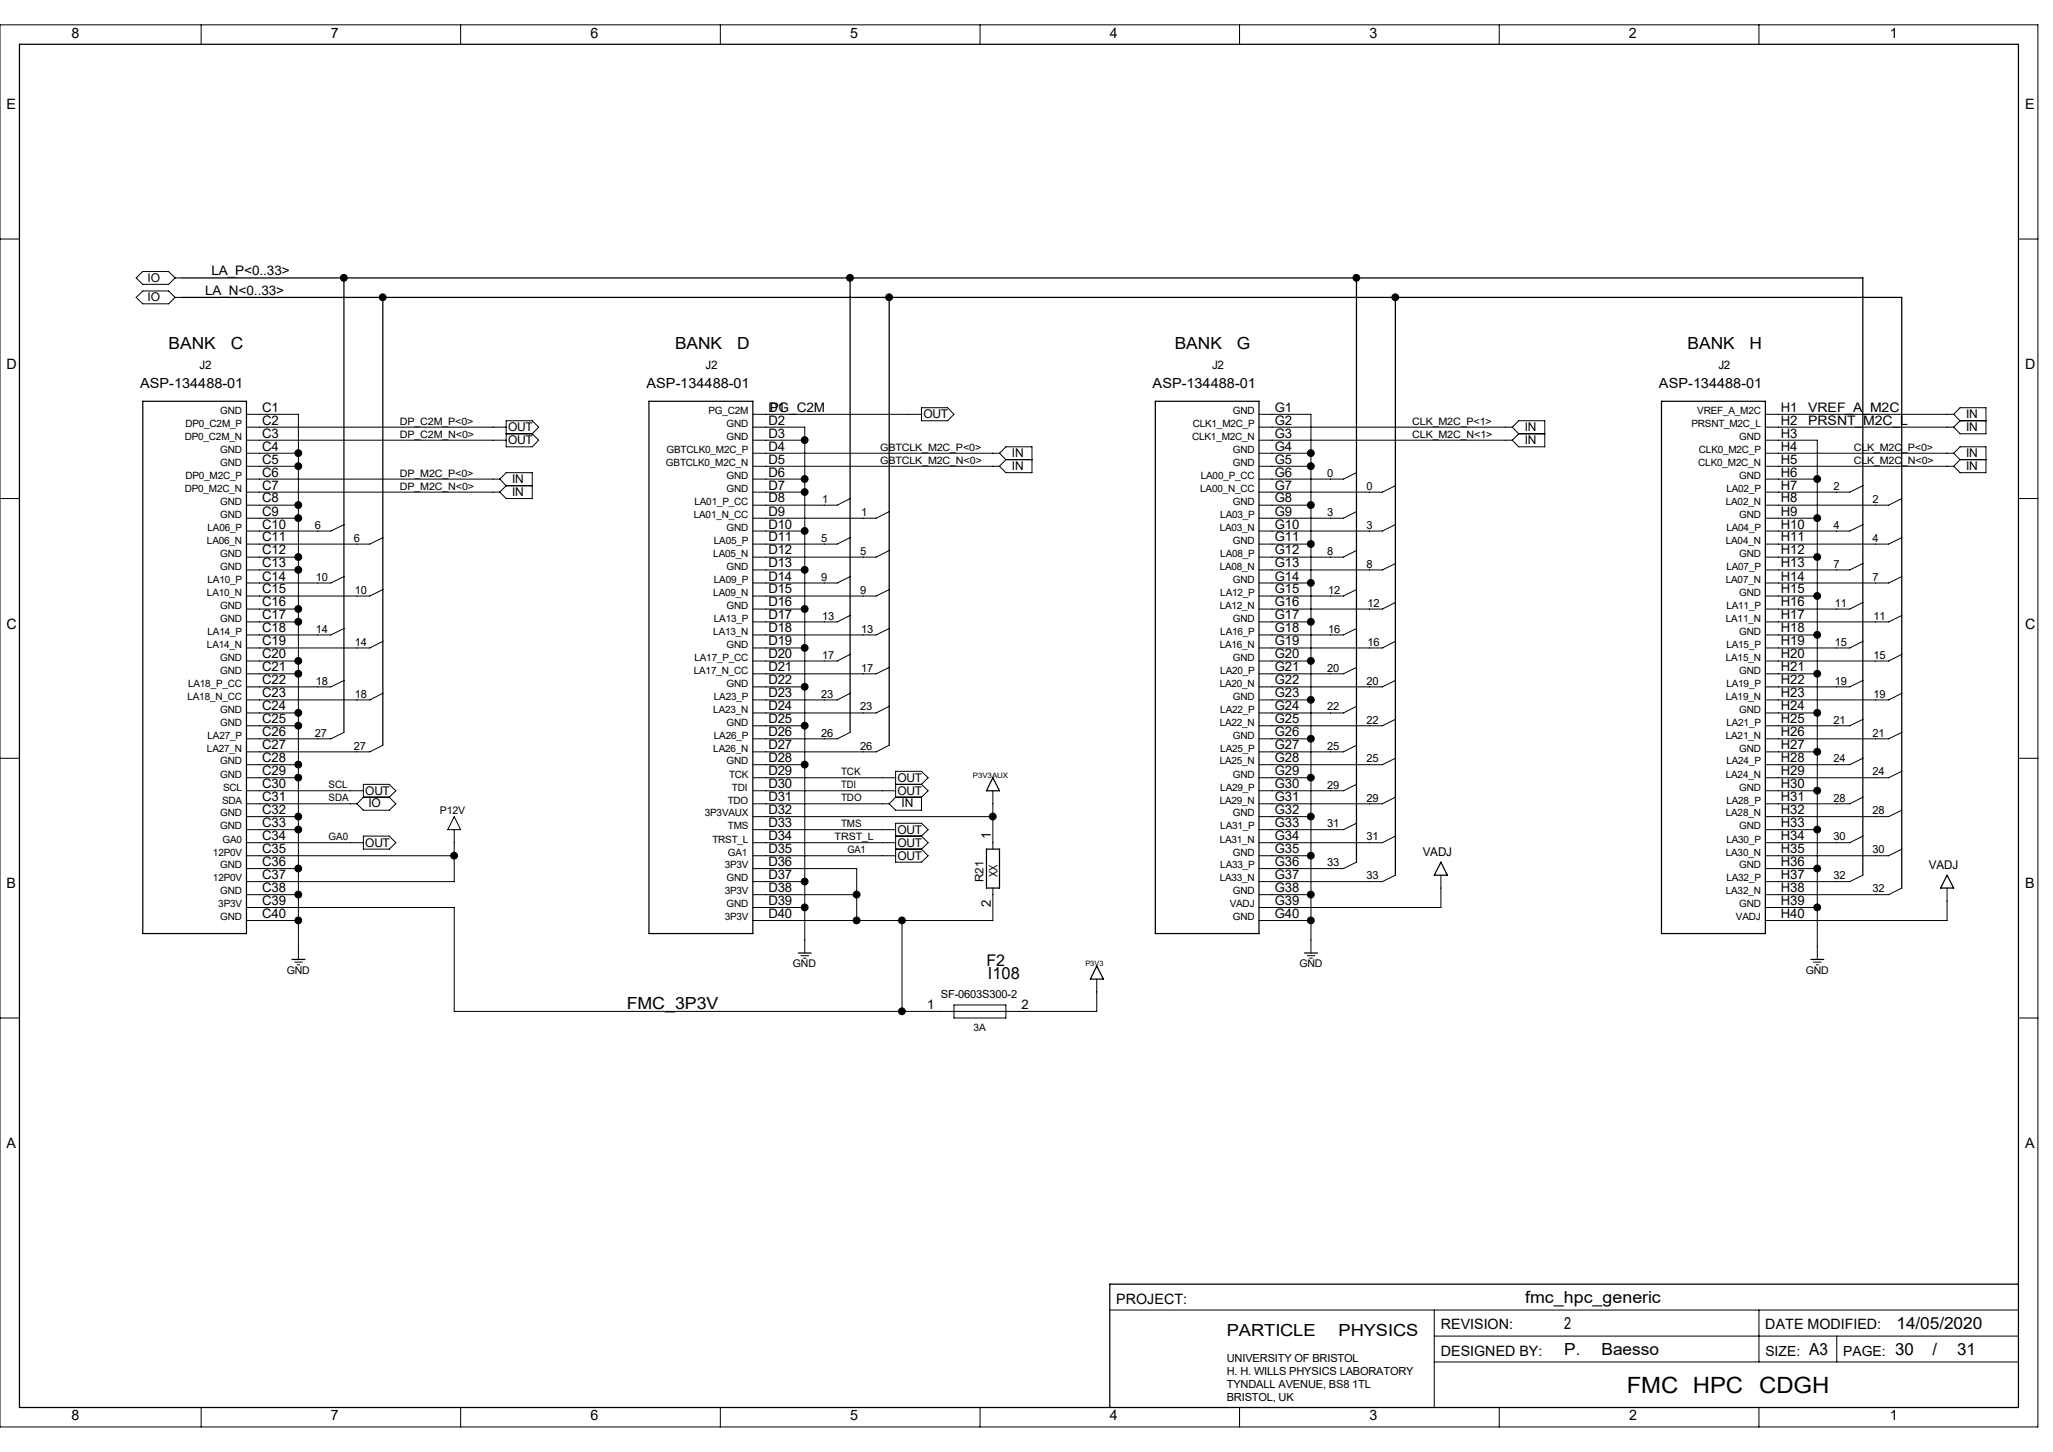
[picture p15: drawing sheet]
<svg xmlns="http://www.w3.org/2000/svg" width="420mm" height="297mm" viewBox="0 0 420 297" stroke-linecap="round" stroke-linejoin="round" font-family="sans-serif">
<defs><g id="words">
<g font-size="4.6">
<text x="332.8" y="284.9">FMC HPC</text>
<text x="359.9" y="284.9">CDGH</text>
</g>
<g font-size="3.4">
<text x="34.5" y="71.4">BANK</text>
<text x="47.2" y="71.4">C</text>
<text x="138.1" y="71.4">BANK</text>
<text x="150.8" y="71.4">D</text>
<text x="240.3" y="71.4">BANK</text>
<text x="253" y="71.4">G</text>
<text x="345.2" y="71.4">BANK</text>
<text x="357.9" y="71.4">H</text>
<text x="202.1" y="200.2">I108</text>
<text x="128.2" y="206.3">FMC_3P3V</text>
<text x="312" y="266.6">fmc_hpc_generic</text>
<text x="251" y="273.3">PARTICLE</text>
<text x="273.8" y="273.3">PHYSICS</text>
<text x="320" y="271.9">2</text>
<text x="388" y="271.9">14/05/2020</text>
<text x="320" y="277.2">P.</text>
<text x="327.6" y="277.2">Baesso</text>
<text x="370.1" y="277.2">A3</text>
<text x="387.7" y="277.2">30</text>
<text x="395.3" y="277.2">/</text>
<text x="400.4" y="277.2">31</text>
</g>
<text font-size="3.3" x="201.8" y="197.6">F2</text>
<g font-size="2.9">
<text x="14.6" y="7.7">8</text>
<text x="67.7" y="7.7">7</text>
<text x="120.8" y="7.7">6</text>
<text x="173.9" y="7.7">5</text>
<text x="227" y="7.7">4</text>
<text x="280.2" y="7.7">3</text>
<text x="333.2" y="7.7">2</text>
<text x="386.6" y="7.7">1</text>
<text x="1.3" y="22.3">E</text>
<text x="414.3" y="22.3">E</text>
<text x="1.3" y="75.4">D</text>
<text x="414.3" y="75.4">D</text>
<text x="1.3" y="128.6">C</text>
<text x="414.3" y="128.6">C</text>
<text x="1.3" y="181.7">B</text>
<text x="414.3" y="181.7">B</text>
<text x="1.3" y="234.8">A</text>
<text x="414.3" y="234.8">A</text>
<text x="228.3" y="266.7">PROJECT:</text>
<text x="294.8" y="271.9">REVISION:</text>
<text x="361.1" y="271.9">DATE MODIFIED:</text>
<text x="294.8" y="277.3">DESIGNED BY:</text>
<text x="14.6" y="290.5">8</text>
<text x="67.7" y="290.5">7</text>
<text x="120.8" y="290.5">6</text>
<text x="173.9" y="290.5">5</text>
<text x="227" y="290.5">4</text>
<text x="280.2" y="290.5">3</text>
<text x="333.3" y="290.5">2</text>
<text x="386.6" y="290.5">1</text>
</g>
<g font-size="2.8">
<text x="28.7" y="79.4">ASP-134488-01</text>
<text x="132.2" y="79.4">ASP-134488-01</text>
<text x="235.8" y="79.4">ASP-134488-01</text>
<text x="339.4" y="79.4">ASP-134488-01</text>
<text x="361.1" y="277.3">SIZE:</text>
<text x="377.1" y="277.3">PAGE:</text>
</g>
<g font-size="2.7">
<text x="43.3" y="56.3">LA_P&lt;0..33&gt;</text>
<text x="42" y="60.3">LA_N&lt;0..33&gt;</text>
<text x="53.6" y="84.2">C1</text>
<text x="53.6" y="86.9">C2</text>
<text x="53.6" y="89.5">C3</text>
<text x="157.2" y="84.2">D1</text>
<text x="157.2" y="86.9">D2</text>
<text x="157.2" y="89.5">D3</text>
<text x="157.5" y="84.2">PG_C2M</text>
<text x="260.8" y="84.2">G1</text>
<text x="260.8" y="86.9">G2</text>
<text x="260.8" y="89.5">G3</text>
<text x="364.3" y="84.2">H1</text>
<text x="364.3" y="86.9">H2</text>
<text x="364.3" y="89.5">H3</text>
<text x="369.9" y="86.9">PRSNT_M2C_L</text>
<text x="369.9" y="84.2">VREF_A_M2C</text>
<text x="53.6" y="92.2">C4</text>
<text x="53.6" y="94.8">C5</text>
<text x="157.2" y="92.2">D4</text>
<text x="157.2" y="94.8">D5</text>
<text x="260.8" y="92.2">G4</text>
<text x="260.8" y="94.8">G5</text>
<text x="364.3" y="92.2">H4</text>
<text x="364.3" y="94.8">H5</text>
<text x="53.6" y="97.5">C6</text>
<text x="53.6" y="100.2">C7</text>
<text x="157.2" y="97.5">D6</text>
<text x="157.2" y="100.2">D7</text>
<text x="260.8" y="97.5">G6</text>
<text x="260.8" y="100.2">G7</text>
<text x="364.3" y="97.5">H6</text>
<text x="364.3" y="100.2">H7</text>
<text x="53.6" y="102.8">C8</text>
<text x="53.6" y="105.5">C9</text>
<text x="157.2" y="102.8">D8</text>
<text x="157.2" y="105.5">D9</text>
<text x="260.8" y="102.8">G8</text>
<text x="260.8" y="105.5">G9</text>
<text x="364.3" y="102.8">H8</text>
<text x="364.3" y="105.5">H9</text>
<text x="53.6" y="108.1">C10</text>
<text x="53.6" y="110.7">C11</text>
<text x="53.6" y="113.4">C12</text>
<text x="157.2" y="108.1">D10</text>
<text x="157.2" y="110.7">D11</text>
<text x="157.2" y="113.4">D12</text>
<text x="260.8" y="108.1">G10</text>
<text x="260.8" y="110.7">G11</text>
<text x="260.8" y="113.4">G12</text>
<text x="364.3" y="108.1">H10</text>
<text x="364.3" y="110.7">H11</text>
<text x="364.3" y="113.4">H12</text>
<text x="53.6" y="116.1">C13</text>
<text x="53.6" y="118.7">C14</text>
<text x="157.2" y="116.1">D13</text>
<text x="157.2" y="118.7">D14</text>
<text x="260.8" y="116.1">G13</text>
<text x="260.8" y="118.7">G14</text>
<text x="364.3" y="116.1">H13</text>
<text x="364.3" y="118.7">H14</text>
<text x="53.6" y="121.4">C15</text>
<text x="53.6" y="124">C16</text>
<text x="157.2" y="121.4">D15</text>
<text x="157.2" y="124">D16</text>
<text x="260.8" y="121.4">G15</text>
<text x="260.8" y="124">G16</text>
<text x="364.3" y="121.4">H15</text>
<text x="364.3" y="124">H16</text>
<text x="53.6" y="126.7">C17</text>
<text x="53.6" y="129.4">C18</text>
<text x="53.6" y="132">C19</text>
<text x="157.2" y="126.7">D17</text>
<text x="157.2" y="129.4">D18</text>
<text x="157.2" y="132">D19</text>
<text x="260.8" y="126.7">G17</text>
<text x="260.8" y="129.4">G18</text>
<text x="260.8" y="132">G19</text>
<text x="364.3" y="126.7">H17</text>
<text x="364.3" y="129.4">H18</text>
<text x="364.3" y="132">H19</text>
<text x="53.6" y="134.7">C20</text>
<text x="53.6" y="137.3">C21</text>
<text x="157.2" y="134.7">D20</text>
<text x="157.2" y="137.3">D21</text>
<text x="260.8" y="134.7">G20</text>
<text x="260.8" y="137.3">G21</text>
<text x="364.3" y="134.7">H20</text>
<text x="364.3" y="137.3">H21</text>
<text x="53.6" y="140">C22</text>
<text x="53.6" y="142.6">C23</text>
<text x="157.2" y="140">D22</text>
<text x="157.2" y="142.6">D23</text>
<text x="260.8" y="140">G22</text>
<text x="260.8" y="142.6">G23</text>
<text x="364.3" y="140">H22</text>
<text x="364.3" y="142.6">H23</text>
<text x="53.6" y="145.3">C24</text>
<text x="53.6" y="148">C25</text>
<text x="157.2" y="145.3">D24</text>
<text x="157.2" y="148">D25</text>
<text x="260.8" y="145.3">G24</text>
<text x="260.8" y="148">G25</text>
<text x="364.3" y="145.3">H24</text>
<text x="364.3" y="148">H25</text>
<text x="53.6" y="150.6">C26</text>
<text x="53.6" y="153.2">C27</text>
<text x="53.6" y="155.9">C28</text>
<text x="157.2" y="150.6">D26</text>
<text x="157.2" y="153.2">D27</text>
<text x="157.2" y="155.9">D28</text>
<text x="260.8" y="150.6">G26</text>
<text x="260.8" y="153.2">G27</text>
<text x="260.8" y="155.9">G28</text>
<text x="364.3" y="150.6">H26</text>
<text x="364.3" y="153.2">H27</text>
<text x="364.3" y="155.9">H28</text>
<text x="53.6" y="158.6">C29</text>
<text x="53.6" y="161.2">C30</text>
<text x="157.2" y="158.6">D29</text>
<text x="157.2" y="161.2">D30</text>
<text x="260.8" y="158.6">G29</text>
<text x="260.8" y="161.2">G30</text>
<text x="364.3" y="158.6">H29</text>
<text x="364.3" y="161.2">H30</text>
<text x="53.6" y="163.9">C31</text>
<text x="53.6" y="166.5">C32</text>
<text x="157.2" y="163.9">D31</text>
<text x="157.2" y="166.5">D32</text>
<text x="260.8" y="163.9">G31</text>
<text x="260.8" y="166.5">G32</text>
<text x="364.3" y="163.9">H31</text>
<text x="364.3" y="166.5">H32</text>
<text x="53.6" y="169.2">C33</text>
<text x="53.6" y="171.8">C34</text>
<text x="157.2" y="169.2">D33</text>
<text x="157.2" y="171.8">D34</text>
<text x="202.7" y="171.6" transform="rotate(-90 202.7 171.6)">1</text>
<text x="260.8" y="169.2">G33</text>
<text x="260.8" y="171.8">G34</text>
<text x="364.3" y="169.2">H33</text>
<text x="364.3" y="171.8">H34</text>
<text x="53.6" y="174.5">C35</text>
<text x="53.6" y="177.2">C36</text>
<text x="53.6" y="179.8">C37</text>
<text x="157.2" y="174.5">D35</text>
<text x="157.2" y="177.2">D36</text>
<text x="157.2" y="179.8">D37</text>
<text x="260.8" y="174.5">G35</text>
<text x="260.8" y="177.2">G36</text>
<text x="260.8" y="179.8">G37</text>
<text x="364.3" y="174.5">H35</text>
<text x="364.3" y="177.2">H36</text>
<text x="364.3" y="179.8">H37</text>
<text x="53.6" y="182.5">C38</text>
<text x="53.6" y="185.1">C39</text>
<text x="157.2" y="182.5">D38</text>
<text x="157.2" y="185.1">D39</text>
<text x="202.7" y="185.5" transform="rotate(-90 202.7 185.5)">2</text>
<text x="260.8" y="182.5">G38</text>
<text x="260.8" y="185.1">G39</text>
<text x="364.3" y="182.5">H38</text>
<text x="364.3" y="185.1">H39</text>
<text x="53.6" y="187.8">C40</text>
<text x="157.2" y="187.8">D40</text>
<text x="260.8" y="187.8">G40</text>
<text x="364.3" y="187.8">H40</text>
<text x="189.7" y="206.4">1</text>
<text x="209" y="206.4">2</text>
</g>
<g font-size="2.5">
<text x="30.2" y="57.6">IO</text>
<text x="30.2" y="61.6">IO</text>
<text x="103.9" y="88.2">OUT</text>
<text x="188.9" y="85.6">OUT</text>
<text x="311.9" y="88.1">IN</text>
<text x="402.2" y="88.1">IN</text>
<text x="402.2" y="85.5">IN</text>
<text x="103.9" y="90.9">OUT</text>
<text x="207" y="93.4">IN</text>
<text x="311.9" y="90.8">IN</text>
<text x="402.2" y="93.4">IN</text>
<text x="104.8" y="101.4">IN</text>
<text x="104.8" y="98.8">IN</text>
<text x="207" y="96.1">IN</text>
<text x="402.2" y="96.1">IN</text>
<text x="183.6" y="159.9">OUT</text>
<text x="74.7" y="162.6">OUT</text>
<text x="75.4" y="165.1">IO</text>
<text x="183.6" y="162.6">OUT</text>
<text x="184.4" y="165.1">IN</text>
<text x="74.7" y="173.2">OUT</text>
<text x="183.6" y="170.6">OUT</text>
<text x="183.6" y="173.2">OUT</text>
<text x="183.6" y="175.9">OUT</text>
<text x="291" y="175">VADJ</text>
<text x="394.6" y="177.7">VADJ</text>
</g>
<g font-size="2.4">
<text x="40.8" y="75.4">J2</text>
<text x="144.4" y="75.4">J2</text>
<text x="247.9" y="75.4">J2</text>
<text x="351.5" y="75.4">J2</text>
<text x="204" y="179.5" transform="rotate(-90 204 179.5)">XX</text>
<text x="201.2" y="180.5" transform="rotate(-90 201.2 180.5)">R21</text>
</g>
<g font-size="2.3">
<text x="271.5" y="97.5">0</text>
<text x="279.5" y="100.2">0</text>
<text x="375.1" y="100.2">2</text>
<text x="168.2" y="102.9">1</text>
<text x="176.1" y="105.5">1</text>
<text x="271.5" y="105.5">3</text>
<text x="383.1" y="102.9">2</text>
<text x="64.4" y="108.2">6</text>
<text x="72.4" y="110.8">6</text>
<text x="168" y="110.8">5</text>
<text x="175.9" y="113.5">5</text>
<text x="271.5" y="113.5">8</text>
<text x="279.5" y="108.2">3</text>
<text x="375.1" y="108.2">4</text>
<text x="383.1" y="110.8">4</text>
<text x="64.6" y="118.8">10</text>
<text x="168" y="118.8">9</text>
<text x="279.5" y="116.1">8</text>
<text x="375.1" y="116.1">7</text>
<text x="383.1" y="118.8">7</text>
<text x="72.6" y="121.5">10</text>
<text x="175.9" y="121.5">9</text>
<text x="271.7" y="121.5">12</text>
<text x="279.7" y="124.1">12</text>
<text x="375.3" y="124.1">11</text>
<text x="64.6" y="129.4">14</text>
<text x="168.2" y="126.7">13</text>
<text x="176.1" y="129.4">13</text>
<text x="271.7" y="129.4">16</text>
<text x="383.3" y="126.7">11</text>
<text x="72.6" y="132.1">14</text>
<text x="168.2" y="134.7">17</text>
<text x="176.1" y="137.4">17</text>
<text x="271.5" y="137.4">20</text>
<text x="279.7" y="132.1">16</text>
<text x="375.3" y="132.1">15</text>
<text x="383.3" y="134.7">15</text>
<text x="64.6" y="140">18</text>
<text x="72.6" y="142.7">18</text>
<text x="168" y="142.7">23</text>
<text x="279.5" y="140">20</text>
<text x="375.3" y="140">19</text>
<text x="383.3" y="142.7">19</text>
<text x="175.9" y="145.3">23</text>
<text x="271.5" y="145.3">22</text>
<text x="279.5" y="148">22</text>
<text x="375.1" y="148">21</text>
<text x="64.4" y="150.7">27</text>
<text x="72.4" y="153.3">27</text>
<text x="168" y="150.7">26</text>
<text x="175.9" y="153.3">26</text>
<text x="271.5" y="153.3">25</text>
<text x="279.5" y="156">25</text>
<text x="375.1" y="156">24</text>
<text x="383.1" y="150.7">21</text>
<text x="271.5" y="161.3">29</text>
<text x="383.1" y="158.6">24</text>
<text x="279.5" y="164">29</text>
<text x="375.1" y="164">28</text>
<text x="383.1" y="166.6">28</text>
<text x="271.5" y="169.2">31</text>
<text x="279.5" y="171.9">31</text>
<text x="375.1" y="171.9">30</text>
<text x="271.5" y="177.2">33</text>
<text x="279.5" y="179.9">33</text>
<text x="375.1" y="179.9">32</text>
<text x="383.1" y="174.6">30</text>
<text x="383.1" y="182.5">32</text>
<text x="192.5" y="204.2">SF-0603S300-2</text>
<text x="251" y="278.6">UNIVERSITY OF BRISTOL</text>
<text x="251" y="281.2">H. H. WILLS PHYSICS LABORATORY</text>
<text x="251" y="283.9">TYNDALL AVENUE, BS8 1TL</text>
<text x="251" y="286.5">BRISTOL, UK</text>
</g>
<g font-size="2.2">
<text x="90" y="166.5">P12V</text>
<text x="162.2" y="197.9">GND</text>
<text x="265.8" y="197.9">GND</text>
<text x="58.7" y="199.2">GND</text>
<text x="369.4" y="199.2">GND</text>
</g>
<g font-size="2.1">
<text x="81.8" y="89.5">DP_C2M_N&lt;0&gt;</text>
<text x="81.8" y="86.9">DP_C2M_P&lt;0&gt;</text>
<text x="288.9" y="89.5">CLK_M2C_N&lt;1&gt;</text>
<text x="288.9" y="86.9">CLK_M2C_P&lt;1&gt;</text>
<text x="180" y="92.2">GBTCLK_M2C_P&lt;0&gt;</text>
<text x="180" y="94.8">GBTCLK_M2C_N&lt;0&gt;</text>
<text x="379.2" y="94.8">CLK_M2C_N&lt;0&gt;</text>
<text x="379.2" y="92.2">CLK_M2C_P&lt;0&gt;</text>
<text x="81.8" y="97.5">DP_M2C_P&lt;0&gt;</text>
<text x="81.8" y="100.2">DP_M2C_N&lt;0&gt;</text>
<text x="67.2" y="161.2">SCL</text>
<text x="172.1" y="158.6">TCK</text>
<text x="172.1" y="161.2">TDI</text>
<text x="67.2" y="163.9">SDA</text>
<text x="172.1" y="163.9">TDO</text>
<text x="67.2" y="171.8">GA0</text>
<text x="170.7" y="171.8">TRST_L</text>
<text x="172.1" y="169.2">TMS</text>
<text x="173.4" y="174.5">GA1</text>
<text x="199.1" y="210.9">3A</text>
</g>
<g font-size="2">
<text x="37.9" y="87.3">DP0_C2M_P</text>
<text x="45" y="84.7">GND</text>
<text x="144.9" y="84.7">PG_C2M</text>
<text x="148.6" y="87.3">GND</text>
<text x="244" y="87.3">CLK1_M2C_P</text>
<text x="252.2" y="84.7">GND</text>
<text x="346" y="87.3">PRSNT_M2C_L</text>
<text x="347.2" y="84.7">VREF_A_M2C</text>
<text x="37.8" y="90">DP0_C2M_N</text>
<text x="45" y="92.7">GND</text>
<text x="45" y="95.3">GND</text>
<text x="136.2" y="95.3">GBTCLK0_M2C_N</text>
<text x="136.4" y="92.7">GBTCLK0_M2C_P</text>
<text x="148.6" y="90">GND</text>
<text x="243.9" y="90">CLK1_M2C_N</text>
<text x="252.2" y="92.7">GND</text>
<text x="252.2" y="95.3">GND</text>
<text x="347.4" y="95.3">CLK0_M2C_N</text>
<text x="347.6" y="92.7">CLK0_M2C_P</text>
<text x="355.8" y="90">GND</text>
<text x="37.8" y="100.6">DP0_M2C_N</text>
<text x="37.9" y="98">DP0_M2C_P</text>
<text x="148.6" y="98">GND</text>
<text x="148.6" y="100.6">GND</text>
<text x="245.5" y="100.6">LA00_N_CC</text>
<text x="245.7" y="98">LA00_P_CC</text>
<text x="353.2" y="100.6">LA02_P</text>
<text x="355.8" y="98">GND</text>
<text x="45" y="103.3">GND</text>
<text x="45" y="106">GND</text>
<text x="141.9" y="106">LA01_N_CC</text>
<text x="142.1" y="103.3">LA01_P_CC</text>
<text x="249.6" y="106">LA03_P</text>
<text x="252.2" y="103.3">GND</text>
<text x="353.1" y="103.3">LA02_N</text>
<text x="355.8" y="106">GND</text>
<text x="42.3" y="111.3">LA06_N</text>
<text x="42.5" y="108.6">LA06_P</text>
<text x="45" y="113.9">GND</text>
<text x="145.9" y="113.9">LA05_N</text>
<text x="146" y="111.3">LA05_P</text>
<text x="148.6" y="108.6">GND</text>
<text x="249.5" y="108.6">LA03_N</text>
<text x="249.6" y="113.9">LA08_P</text>
<text x="252.2" y="111.3">GND</text>
<text x="353.1" y="111.3">LA04_N</text>
<text x="353.2" y="108.6">LA04_P</text>
<text x="355.8" y="113.9">GND</text>
<text x="42.5" y="119.2">LA10_P</text>
<text x="45" y="116.5">GND</text>
<text x="146" y="119.2">LA09_P</text>
<text x="148.6" y="116.5">GND</text>
<text x="249.5" y="116.5">LA08_N</text>
<text x="252.2" y="119.2">GND</text>
<text x="353.1" y="119.2">LA07_N</text>
<text x="353.2" y="116.5">LA07_P</text>
<text x="42.3" y="121.9">LA10_N</text>
<text x="45" y="124.5">GND</text>
<text x="145.9" y="121.9">LA09_N</text>
<text x="148.6" y="124.5">GND</text>
<text x="249.5" y="124.5">LA12_N</text>
<text x="249.6" y="121.9">LA12_P</text>
<text x="353.2" y="124.5">LA11_P</text>
<text x="355.8" y="121.9">GND</text>
<text x="42.5" y="129.8">LA14_P</text>
<text x="45" y="127.2">GND</text>
<text x="145.9" y="129.8">LA13_N</text>
<text x="146" y="127.2">LA13_P</text>
<text x="249.6" y="129.8">LA16_P</text>
<text x="252.2" y="127.2">GND</text>
<text x="353.1" y="127.2">LA11_N</text>
<text x="355.8" y="129.8">GND</text>
<text x="42.3" y="132.5">LA14_N</text>
<text x="45" y="135.2">GND</text>
<text x="45" y="137.8">GND</text>
<text x="141.9" y="137.8">LA17_N_CC</text>
<text x="142.1" y="135.2">LA17_P_CC</text>
<text x="148.6" y="132.5">GND</text>
<text x="249.5" y="132.5">LA16_N</text>
<text x="249.6" y="137.8">LA20_P</text>
<text x="252.2" y="135.2">GND</text>
<text x="353.1" y="135.2">LA15_N</text>
<text x="353.2" y="132.5">LA15_P</text>
<text x="355.8" y="137.8">GND</text>
<text x="38.4" y="143.1">LA18_N_CC</text>
<text x="38.5" y="140.5">LA18_P_CC</text>
<text x="146" y="143.1">LA23_P</text>
<text x="148.6" y="140.5">GND</text>
<text x="249.5" y="140.5">LA20_N</text>
<text x="252.2" y="143.1">GND</text>
<text x="353.1" y="143.1">LA19_N</text>
<text x="353.2" y="140.5">LA19_P</text>
<text x="45" y="145.8">GND</text>
<text x="45" y="148.4">GND</text>
<text x="145.9" y="145.8">LA23_N</text>
<text x="148.6" y="148.4">GND</text>
<text x="249.5" y="148.4">LA22_N</text>
<text x="249.6" y="145.8">LA22_P</text>
<text x="353.2" y="148.4">LA21_P</text>
<text x="355.8" y="145.8">GND</text>
<text x="42.3" y="153.8">LA27_N</text>
<text x="42.5" y="151.1">LA27_P</text>
<text x="145.9" y="153.8">LA26_N</text>
<text x="146" y="151.1">LA26_P</text>
<text x="249.6" y="153.8">LA25_P</text>
<text x="252.2" y="151.1">GND</text>
<text x="353.1" y="151.1">LA21_N</text>
<text x="355.8" y="153.8">GND</text>
<text x="45" y="156.4">GND</text>
<text x="45" y="159">GND</text>
<text x="45.6" y="161.7">SCL</text>
<text x="148.6" y="156.4">GND</text>
<text x="149.1" y="159">TCK</text>
<text x="149.7" y="161.7">TDI</text>
<text x="249.5" y="156.4">LA25_N</text>
<text x="249.6" y="161.7">LA29_P</text>
<text x="252.2" y="159">GND</text>
<text x="353.1" y="159">LA24_N</text>
<text x="353.2" y="156.4">LA24_P</text>
<text x="355.8" y="161.7">GND</text>
<text x="45" y="167">GND</text>
<text x="45.4" y="164.4">SDA</text>
<text x="144.2" y="167">3P3VAUX</text>
<text x="148.9" y="164.4">TDO</text>
<text x="249.5" y="164.4">LA29_N</text>
<text x="252.2" y="167">GND</text>
<text x="353.1" y="167">LA28_N</text>
<text x="353.2" y="164.4">LA28_P</text>
<text x="45" y="169.7">GND</text>
<text x="45.5" y="172.3">GA0</text>
<text x="145.8" y="172.3">TRST_L</text>
<text x="148.9" y="169.7">TMS</text>
<text x="249.5" y="172.3">LA31_N</text>
<text x="249.6" y="169.7">LA31_P</text>
<text x="353.2" y="172.3">LA30_P</text>
<text x="355.8" y="169.7">GND</text>
<text x="43.6" y="175">12P0V</text>
<text x="45" y="177.6">GND</text>
<text x="148.3" y="177.6">3P3V</text>
<text x="148.9" y="175">GA1</text>
<text x="249.6" y="177.6">LA33_P</text>
<text x="252.2" y="175">GND</text>
<text x="353.1" y="175">LA30_N</text>
<text x="355.8" y="177.6">GND</text>
<text x="43.6" y="180.3">12P0V</text>
<text x="44.7" y="185.6">3P3V</text>
<text x="45" y="183">GND</text>
<text x="148.3" y="183">3P3V</text>
<text x="148.6" y="180.3">GND</text>
<text x="148.6" y="185.6">GND</text>
<text x="249.5" y="180.3">LA33_N</text>
<text x="251.6" y="185.6">VADJ</text>
<text x="252.2" y="183">GND</text>
<text x="353.1" y="183">LA32_N</text>
<text x="353.2" y="180.3">LA32_P</text>
<text x="355.8" y="185.6">GND</text>
<text x="45" y="188.3">GND</text>
<text x="148.3" y="188.3">3P3V</text>
<text x="252.2" y="188.3">GND</text>
<text x="355.1" y="188.3">VADJ</text>
</g>
<g font-size="1.5">
<text x="199" y="159.1">P3V3AUX</text>
<text x="222" y="197.6">P3V3</text>
</g>
</g></defs>
<g fill="none" stroke="#000" stroke-width=".2">
<path d="M0 5.1h416.9v286.8h-416.9zM41.1 5.1v4M94.2 5.1v4M147.4 5.1v4M200.5 5.1v4M253.6 5.1v4M306.7 5.1v4M359.8 5.1v4M0 48.9h4M27.9 56.9l1.3-1.4h5.3l1.3 1.4-1.3 1.3h-5.3zM35.8 56.9h1.4M412.9 48.9h4"/>
<path d="M27.9 60.8l1.3-1.3h5.3l1.3 1.3-1.3 1.3h-5.3zM35.8 60.8h1.4M50.4 98h51.8M50.4 95.4h10.6M50.4 92.7h10.6M50.4 90h53.1M50.4 87.4h53.1M50.4 84.8h10.6v111.5M102.2 98l1.3-1.3h5.4v5.3h-5.4l-1.3-1.3M102.2 98l1.3 1.4M103.5 86.1h5.4l1.3 1.3-1.3 1.3 1.3 1.3-1.3 1.4h-5.4zM103.5 88.7h5.4"/>
<path d="M103.5 99.4h5.4M103.5 99.4l-1.3 1.3M154 98h10.6M154 95.4h50.5M154 92.7h50.5M154 90h10.6M154 87.4h10.6v107.5M154 84.8h34.5M188.5 83.4h5.3l1.4 1.4-1.4 1.3h-5.3zM204.5 92.7l1.3-1.3h5.3v5.3h-5.3l-1.3-1.3M204.5 92.7l1.3 1.3M205.8 94h5.3"/>
<path d="M205.8 94l-1.3 1.4M257.6 95.4h10.6M257.6 92.7h10.6M257.6 90h51.8M257.6 87.4h51.8M257.6 84.8h10.6v110.1M277.5 96.7l-2.7 1.3h-17.2M285.5 99.4l-2.7 1.3h-25.2M309.4 87.4l1.3-1.3h5.3v5.3h-5.3l-1.3-1.4M309.4 87.4l1.3 1.3M310.7 88.7h5.3M310.7 88.7l-1.3 1.3"/>
<path d="M361.1 98h10.7M361.1 95.4h38.6M361.1 92.7h38.6M361.1 90h10.7v106.3M361.1 87.4h38.6M361.1 84.8h38.6M381.1 99.4l-2.7 1.3h-17.3M399.7 84.8l1.3-1.4h5.3v5.3h-5.3l-1.3-1.3M399.7 92.7l1.3-1.3h5.3v5.3h-5.3l-1.3-1.3M399.7 84.8l1.3 1.3M399.7 92.7l1.3 1.3M401 86.1h5.3"/>
<path d="M401 86.1l-1.3 1.3M401 94h5.3M401 94l-1.3 1.4M0 102h4M50.4 116.6h10.6M50.4 114h10.6M50.4 106h10.6M50.4 103.3h10.6M50.4 100.7h51.8M70.4 117.9l-2.7 1.4h-17.3M70.4 107.3l-2.7 1.3h-17.3M78.3 110l-2.7 1.3h-25.2"/>
<path d="M154 116.6h10.6M154 108.6h10.6M154 100.7h10.6M173.9 117.9l-2.6 1.4h-17.3M173.9 110l-2.6 1.3h-17.3M173.9 102l-2.6 1.3h-17.3M181.9 112.6l-2.7 1.4h-25.2M181.9 104.6l-2.7 1.4h-25.2M257.6 119.3h10.6M257.6 111.3h10.6M257.6 103.3h10.6M277.5 112.6l-2.7 1.4h-17.2"/>
<path d="M277.5 104.6l-2.7 1.4h-17.2M285.5 115.3l-2.7 1.3h-25.2M285.5 107.3l-2.7 1.3h-25.2M361.1 114h10.7M361.1 106h10.7M381.1 115.3l-2.7 1.3h-17.3M381.1 107.3l-2.7 1.3h-17.3M389 117.9l-2.6 1.4h-25.3M389 110l-2.6 1.3h-25.3M389 102l-2.6 1.3h-25.3M412.9 102h4M50.4 137.8h10.6"/>
<path d="M50.4 135.2h10.6M50.4 127.2h10.6M50.4 124.6h10.6M70.4 139.2l-2.7 1.3h-17.3M70.4 128.6l-2.7 1.3h-17.3M78.3 131.2l-2.7 1.3h-25.2M78.3 120.6l-2.7 1.3h-25.2M154 132.5h10.6M154 124.6h10.6M173.9 133.9l-2.6 1.3h-17.3M173.9 125.9l-2.6 1.3h-17.3M181.9 136.5l-2.7 1.3h-25.2"/>
<path d="M181.9 128.6l-2.7 1.3h-25.2M181.9 120.6l-2.7 1.3h-25.2M257.6 135.2h10.6M257.6 127.2h10.6M277.5 136.5l-2.7 1.3h-17.2M277.5 128.6l-2.7 1.3h-17.2M277.5 120.6l-2.7 1.3h-17.2M285.5 139.2l-2.7 1.3h-25.2M285.5 131.2l-2.7 1.3h-25.2M285.5 123.2l-2.7 1.4h-25.2M361.1 137.8h10.7M361.1 129.9h10.7"/>
<path d="M361.1 121.9h10.7M381.1 139.2l-2.7 1.3h-17.3M381.1 131.2l-2.7 1.3h-17.3M381.1 123.2l-2.7 1.4h-17.3M389 133.9l-2.6 1.3h-25.3M389 125.9l-2.6 1.3h-25.3M0 155.1h4M50.4 159.1h10.6M50.4 156.4h10.6M50.4 145.8h10.6M50.4 148.5h10.6M70.4 149.8l-2.7 1.3h-17.3"/>
<path d="M78.3 152.4l-2.7 1.4h-25.2M78.3 141.8l-2.7 1.4h-25.2M154 159.1h29.2M154 156.4h10.6M154 148.5h10.6M154 140.5h10.6M173.9 149.8l-2.6 1.3h-17.3M173.9 141.8l-2.6 1.4h-17.3M181.9 152.4l-2.7 1.4h-25.2M181.9 144.5l-2.7 1.3h-25.2M257.6 159.1h10.6M257.6 151.1h10.6"/>
<path d="M257.6 143.2h10.6M277.5 152.4l-2.7 1.4h-17.2M277.5 144.5l-2.7 1.3h-17.2M285.5 155.1l-2.7 1.3h-25.2M285.5 147.2l-2.7 1.3h-25.2M361.1 153.8h10.7M361.1 145.8h10.7M381.1 155.1l-2.7 1.3h-17.3M381.1 147.2l-2.7 1.3h-17.3M389 157.8l-2.6 1.3h-25.3M389 149.8l-2.6 1.3h-25.3M389 141.8l-2.6 1.4h-25.3"/>
<path d="M412.9 155.1h4M50.4 175h42.5M50.4 177.7h10.6M50.4 172.4h23.9M50.4 169.7h10.6M50.4 167h10.6M50.4 161.8h23.9M50.4 164.4h22.6M74.3 163.1v-2.7h5.3l1.4 1.4-1.4 1.3M74.3 171h5.3l1.4 1.4-1.4 1.3h-5.3zM74.3 163.1h5.3M74.3 163.1l-1.3 1.3"/>
<path d="M79.6 163.1l1.4 1.3-1.4 1.3h-5.3l-1.3-1.3M92.9 169.7v10.6h-42.5M92.9 167l1.3 2.7h-2.6zM154 175h29.2M154 177.7h21.3v10.6M154 172.4h29.2M154 169.7h29.2M154 167h49.1M154 161.8h29.2M154 164.4h27.9M183.2 173.7h5.3M183.2 171h5.3"/>
<path d="M183.2 163.1h5.3M183.2 163.1l-1.3 1.3M183.2 160.4h5.3M188.5 163.1v2.6h-5.3l-1.3-1.3M188.5 160.4l1.4-1.3-1.4-1.3h-5.3v5.3M188.5 171l1.4-1.3-1.4-1.3h-5.3v8h5.3l1.4-1.4-1.4-1.3M188.5 171l1.4 1.4-1.4 1.3M188.5 160.4l1.4 1.4-1.4 1.3M203.1 161.8v11.9M257.6 175h10.6M257.6 167h10.6M277.5 176.4l-2.7 1.3h-17.2"/>
<path d="M277.5 168.4l-2.7 1.3h-17.2M277.5 160.4l-2.7 1.4h-17.2M285.5 179l-2.7 1.3h-25.2M285.5 171l-2.7 1.4h-25.2M285.5 163.1l-2.7 1.3h-25.2M294.8 179v6.6h-37.2M361.1 177.7h10.7M361.1 169.7h10.7M361.1 161.8h10.7M381.1 179l-2.7 1.3h-17.3M381.1 171l-2.7 1.4h-17.3M381.1 163.1l-2.7 1.3h-17.3"/>
<path d="M389 173.7l-2.6 1.3h-25.3M389 165.7l-2.6 1.3h-25.3M50.4 188.3h10.6M50.4 185.6h42.5v21.3h131.5v-6.6M50.4 183h10.6M60.3 196.8h1.5M60.8 197.4h.5M154 185.6h10.6M154 183h21.3M154 180.3h10.6M163.8 195.5h1.6M164.4 196h.5"/>
<path d="M184.5 188.3v18.6M203.1 181.7v6.6h-49.1M257.6 188.3h10.6M257.6 183h10.6M267.4 195.5h1.6M267.9 196h.6M361.1 185.6h10.7M371 196.8h1.6M371.5 197.4h.5M389 181.7l-2.6 1.3h-25.3M398.3 181.7v6.6h-37.2M0 208.2h4"/>
<path d="M195.2 205.6h10.6v2.6h-10.6zM412.9 208.2h4M227 268h185.9M293.4 273.3h119.5M293.4 268v19.9M293.4 278.6h119.5M359.8 268v10.6M375.8 273.3v5.3M41.1 287.9v4M94.2 287.9v4M147.4 287.9v4M200.5 287.9v4"/>
<path d="M253.6 287.9v4M306.7 287.9v4M359.8 287.9v4"/>
</g>
<g fill="none" stroke="#000" stroke-width=".25">
<path d="M4 9.1h408.9v278.8h-408.9zM37.2 56.9h343.9v122.1M70.4 56.9v92.9M173.9 56.9v92.9M277.5 56.9v119.5M37.2 60.8h351.8v120.9M78.3 60.8v91.6M181.9 60.8v91.6M285.5 60.8v118.2M29.2 82.1h21.2v108.9h-21.2zM132.8 82.1h21.2v108.9h-21.2zM236.3 82.1h21.3v108.9h-21.3z"/>
<path d="M339.9 82.1h21.2v108.9h-21.2zM203.1 159.1l1.4 2.7h-2.7zM201.8 173.7h2.7v8h-2.7zM294.8 176.4l1.3 2.6h-2.7zM398.3 179l1.4 2.7h-2.7zM59.7 196.3h2.7M163.3 194.9h2.6M224.4 197.6l1.3 2.7h-2.6zM266.9 194.9h2.6M370.5 196.3h2.6M412.9 262.7h-185.9v25.2"/>
</g>
<g fill="#000" stroke="#000" stroke-width=".2">
<circle cx="70.3" cy="56.8" r=".7"/>
<circle cx="173.9" cy="56.8" r=".7"/>
<circle cx="277.5" cy="56.8" r=".7"/>
<circle cx="78.3" cy="60.8" r=".7"/>
<circle cx="181.9" cy="60.8" r=".7"/>
<circle cx="285.4" cy="60.8" r=".7"/>
<circle cx="61" cy="92.7" r=".7"/>
<circle cx="61" cy="95.4" r=".7"/>
<circle cx="164.6" cy="98" r=".7"/>
<circle cx="164.6" cy="90" r=".7"/>
<circle cx="268.2" cy="92.7" r=".7"/>
<circle cx="268.2" cy="95.4" r=".7"/>
<circle cx="371.8" cy="98" r=".7"/>
<circle cx="61" cy="103.3" r=".7"/>
<circle cx="61" cy="106" r=".7"/>
<circle cx="61" cy="116.6" r=".7"/>
<circle cx="61" cy="113.9" r=".7"/>
<circle cx="164.6" cy="100.6" r=".7"/>
<circle cx="164.6" cy="116.6" r=".7"/>
<circle cx="164.6" cy="108.6" r=".7"/>
<circle cx="268.2" cy="119.2" r=".7"/>
<circle cx="268.2" cy="103.3" r=".7"/>
<circle cx="268.2" cy="111.3" r=".7"/>
<circle cx="371.8" cy="106" r=".7"/>
<circle cx="371.8" cy="113.9" r=".7"/>
<circle cx="61" cy="124.6" r=".7"/>
<circle cx="61" cy="137.8" r=".7"/>
<circle cx="61" cy="135.2" r=".7"/>
<circle cx="61" cy="127.2" r=".7"/>
<circle cx="164.6" cy="124.6" r=".7"/>
<circle cx="164.6" cy="132.5" r=".7"/>
<circle cx="268.2" cy="135.2" r=".7"/>
<circle cx="268.2" cy="127.2" r=".7"/>
<circle cx="371.8" cy="121.9" r=".7"/>
<circle cx="371.8" cy="137.8" r=".7"/>
<circle cx="371.8" cy="129.9" r=".7"/>
<circle cx="61" cy="156.4" r=".7"/>
<circle cx="61" cy="148.4" r=".7"/>
<circle cx="61" cy="159.1" r=".7"/>
<circle cx="61" cy="145.8" r=".7"/>
<circle cx="164.6" cy="156.4" r=".7"/>
<circle cx="164.6" cy="148.4" r=".7"/>
<circle cx="164.6" cy="140.5" r=".7"/>
<circle cx="268.2" cy="143.1" r=".7"/>
<circle cx="268.2" cy="159.1" r=".7"/>
<circle cx="268.2" cy="151.1" r=".7"/>
<circle cx="371.8" cy="153.8" r=".7"/>
<circle cx="371.8" cy="145.8" r=".7"/>
<circle cx="61" cy="177.7" r=".7"/>
<circle cx="61" cy="169.7" r=".7"/>
<circle cx="61" cy="167" r=".7"/>
<circle cx="92.9" cy="175" r=".7"/>
<circle cx="203.1" cy="167" r=".7"/>
<circle cx="268.2" cy="175" r=".7"/>
<circle cx="268.2" cy="167" r=".7"/>
<circle cx="371.8" cy="169.7" r=".7"/>
<circle cx="371.8" cy="177.7" r=".7"/>
<circle cx="371.8" cy="161.7" r=".7"/>
<circle cx="61" cy="183" r=".7"/>
<circle cx="61" cy="188.3" r=".7"/>
<circle cx="164.6" cy="185.6" r=".7"/>
<circle cx="164.6" cy="180.3" r=".7"/>
<circle cx="175.2" cy="183" r=".7"/>
<circle cx="175.2" cy="188.3" r=".7"/>
<circle cx="184.5" cy="188.3" r=".7"/>
<circle cx="268.2" cy="183" r=".7"/>
<circle cx="268.2" cy="188.3" r=".7"/>
<circle cx="371.8" cy="185.6" r=".7"/>
<circle cx="184.5" cy="206.9" r=".7"/>
</g>
<use href="#words"/>
</svg>
